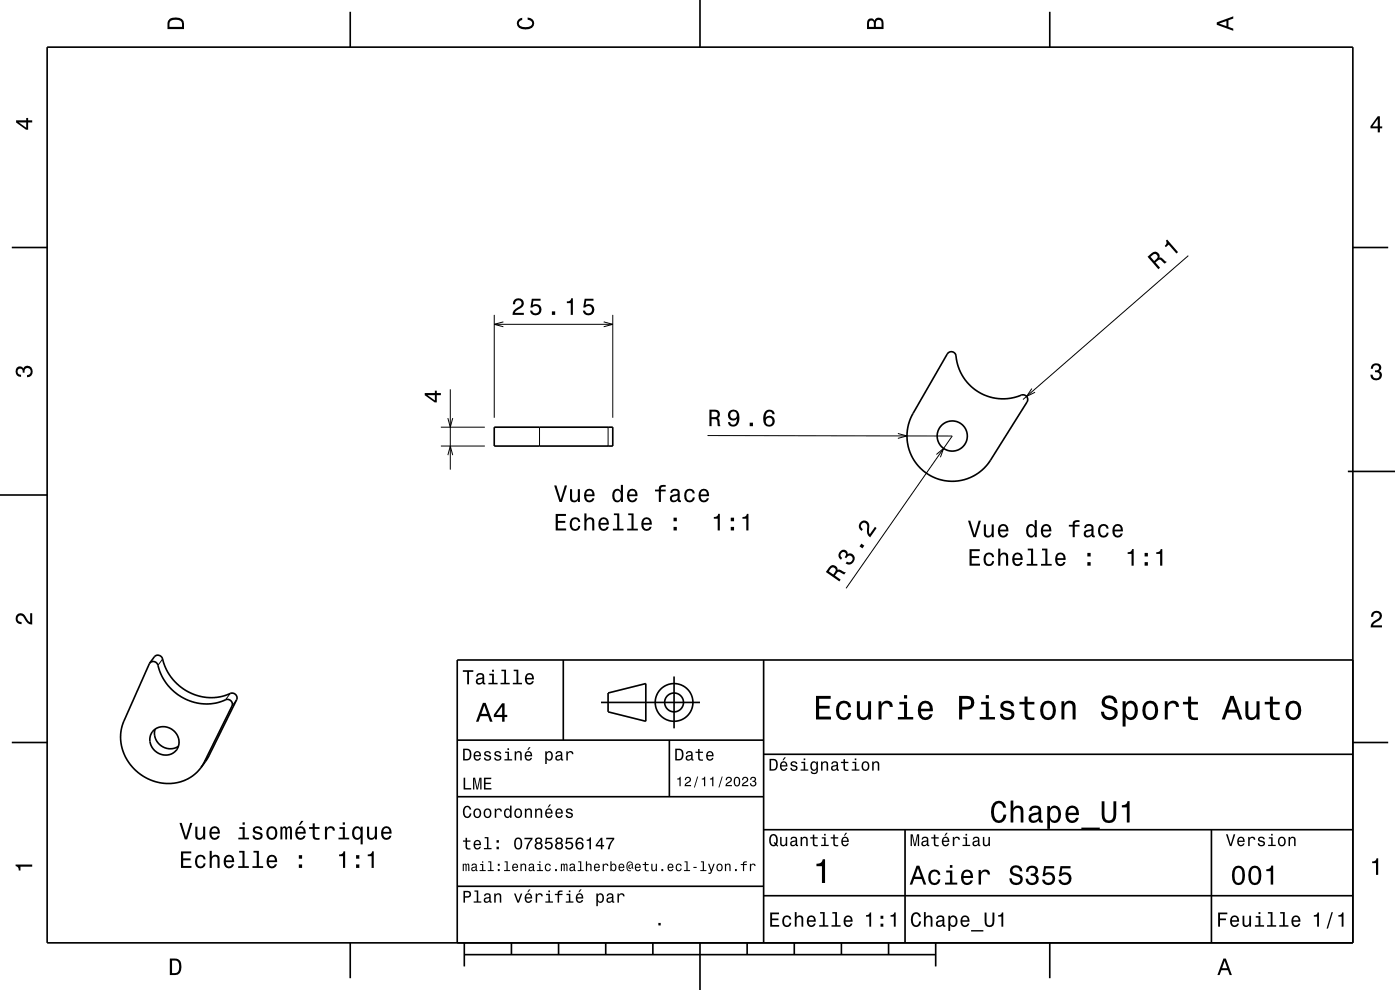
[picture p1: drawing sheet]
<svg xmlns="http://www.w3.org/2000/svg" width="297mm" height="210mm" viewBox="0 0 297 210" stroke-linecap="round" stroke-linejoin="round" font-family="sans-serif">
<g fill="none" stroke="#000" stroke-width=".21">
<path d="M252.1 54.2l-35.1 30.5M104.9 66.8v21.8M104.9 68.8h25.1M106.8 68.3l-1.9 .5 1.9 .5M128.1 68.3l1.9 .5-1.9 .5M130 66.8v21.8M93.5 94.6h9.4M93.5 90.6h9.4M95 96.6l.5-2 .5 2M95 88.7l.5 1.9 .5-1.9M95.5 82.6v17M114.5 90.6v4"/>
<path d="M129 90.6v4M150.1 92.4l51.9 .1-22.5 32.3M190.5 92l1.9 .5-1.9 .5M198.7 96.4l1.5-1.3-.7 1.9M218.9 82.4l-1.1 1.7 1.8-.9M34.5 139.8l-1 1.3M48.8 147.1l-.9 1.3M50.2 148.4l-1 1.4M44.3 160.3l-1 1.4"/>
</g>
<g fill="none" stroke="#000" stroke-width=".35">
<path d="M10 10h277v190h-277zM74.3 2.5v7.5M148.5 0v10M222.7 2.5v7.5M2.5 52.5h7.5M287 52.5h7.5M201.1 74.9a1.08 1.08 0 0 1 1.3-.1 1.08 1.08 0 0 1 .5 1.2 10.1 10.1 0 0 0 14 7.7 1 1 0 0 1 1 .5 1 1 0 0 1 0 1.1l-7.8 12.3a9.6 9.6 0 0 1-13 3.1 9.6 9.6 0 0 1-3.4-13zM104.9 90.6h25.1v4h-25.1zM0 105h10M285.9 100h10M119.5 140v17M162 140v60"/>
<path d="M287 140h-190v60M2.5 157.5h7.5M31.8 140.7l.9-1.4a1.1 1.1 0 0 1 1.3-.2 1.1 1.1 0 0 1 .6 1.2 10.6 10.6 0 0 0 14.5 6.7 1.03 1.03 0 0 1 1.1 1.4l-6 12.1-1.6 2.3M31.8 140.7l-5.5 12.3a9.8 9.8 0 0 0 8 13.1 8.6 8.6 0 0 0 8.3-3.3M31.8 140.7a1.1 1.1 0 0 1 1.2-.2 1.1 1.1 0 0 1 .6 1.1 10.6 10.6 0 0 0 14.5 6.8 1.03 1.03 0 0 1 1.1 1.4l-5.9 11.9-.7 1.1M32.5 155a3.2 3.2 0 0 1 4.4 0 3.2 3.2 0 0 1 .3 4.4 3.2 3.2 0 0 1-4.3-.1 3.2 3.2 0 0 1-.4-4.3zM32.9 154.7a3.3 3.3 0 0 0 1.2 3.5 3.3 3.3 0 0 0 3.7 .1M97 157h65M127.5 149h21M129 147l8-2v8l-8-2zM142 157v12M143 143.5v11"/>
<path d="M287 157.5h7.5M97 169h65M162 176h125M162 160h125M192 176v24M257 176v24M97 188h65M162 190h125M74.3 200v7.5M98.5 202.5h100M98.5 200v5M108.5 200v2.5"/>
<path d="M118.5 200v2.5M128.5 200v2.5M138.5 200v2.5M148.5 200v10M158.5 200v2.5M168.5 200v2.5M178.5 200v2.5M188.5 200v2.5M198.5 200v5M222.7 200v7.5"/>
<circle cx="202" cy="92.5" r="3.2"/>
<circle cx="143" cy="149" r="2"/>
<circle cx="143" cy="149" r="4"/>
</g>
<g fill="#000">
<path d="M36 4a2.18 2.18 0 0 0-.5 2.2h3.5v-1.2a1.43 1.43 0 0 0-1.7-1.3zM36.3 4.4a2.15 2.15 0 0 1 2.2 .3l.1 1h-2.6v-1z" fill-rule="evenodd"/>
<path d="M109.9 4.2l.9-.4v.4a.7 .7 0 0 0-.7 .5 .7 .7 0 0 0 .3 .8 1.7 1.7 0 0 0 2.5-.5 .9 .9 0 0 0-1-.8v-.5a1.24 1.24 0 0 1 1.4 1.1 1.24 1.24 0 0 1-1 1.4 2.22 2.22 0 0 1-2.5-.7l-.2-.5z" fill-rule="evenodd"/>
<path d="M184.2 4.2l-.3 .7v1.3h3.5v-1.3a.98 .98 0 0 0-.7-1.1 .98 .98 0 0 0-1.2 .6 .84 .84 0 0 0-1.3-.2zM184.5 4.5a.54 .54 0 0 1 .6-.1 .54 .54 0 0 1 .3 .6v.7h-1zM185.9 4.4a.62 .62 0 0 1 .8-.1 .62 .62 0 0 1 .3 .6v.8h-1.2z" fill-rule="evenodd"/>
<path d="M258.1 4.7v.6l3.5 1.2v-.4l-1-.4v-1.4l1-.4v-.4zM258.6 5l1.6-.5v1z" fill-rule="evenodd"/>
<path d="M3.4 25.5v.5l2.1 1.5h.5v-1.5h.8v-.5h-.8v-.5h-.4v.5zM4 26h1.6v1.1z" fill-rule="evenodd"/>
<path d="M292.3 24.7l-1.6 2.1v.4h1.6v.9h.4v-.9h.5v-.4h-.5v-2.1zM292.3 25.2v1.6h-1.1z" fill-rule="evenodd"/>
<path d="M243.4 54.5l2.3 2.6 .4-.3-1-1.1a.84 .84 0 0 1 1.3-.4l.7 .6 .4-.3-1.2-1-.3 .1a.97 .97 0 0 0-.5-1.2 .97 .97 0 0 0-1.2 .2zM244.1 54.5a1.09 1.09 0 0 1 1.1-.6 .6 .6 0 0 1 .4 .5 .6 .6 0 0 1-.3 .6l-.5 .4z" fill-rule="evenodd"/>
<path d="M247.3 51l.3-.2 2.3 2.7-.3 .3-1.7-1.9-.6 .5-.2-.2a.77 .77 0 0 0 .2-1.2z" fill-rule="evenodd"/>
<path d="M109.1 63.6l-.3 .9h.5a.7 .7 0 0 1 .5-.8 .7 .7 0 0 1 .8 .5 .7 .7 0 0 1-.5 .9 1.81 1.81 0 0 0-1.4 1.7h2.4v-.4h-1.9a2.23 2.23 0 0 1 1.5-1.2 1.13 1.13 0 0 0 .1-1.7 1.13 1.13 0 0 0-1.7 .1zM112.8 63.4l-.3 1.8h.4a.8 .8 0 0 1 1.3-.2 .8 .8 0 0 1-.1 1.2 .8 .8 0 0 1-1.2-.3h-.5a1.21 1.21 0 0 0 1.5 1 1.21 1.21 0 0 0 .9-1.6 1.21 1.21 0 0 0-1.8-.6l.2-.9h1.5v-.4zM117.1 66v.8h.7v-.8zM120.3 63.9v.4h.8v2.5h.4v-3.5h-.3a.77 .77 0 0 1-.9 .6zM124 63.4l-.3 1.8h.5a.8 .8 0 0 1 1.2-.2 .8 .8 0 0 1-.1 1.2 .8 .8 0 0 1-1.2-.3h-.5a1.21 1.21 0 0 0 1.6 1 1.21 1.21 0 0 0 .8-1.6 1.21 1.21 0 0 0-1.8-.6l.2-.9h1.5v-.4z" fill-rule="evenodd"/>
<path d="M291.1 77.4a1.08 1.08 0 0 1 1.4-.2 1.08 1.08 0 0 1 .4 1.2l-.3 .3a1.06 1.06 0 0 1 .5 1.3 1.06 1.06 0 0 1-1.2 .7 1.1 1.1 0 0 1-1.2-1.2h.5a.71 .71 0 0 0 1 .8 .71 .71 0 0 0 .1-1.3h-.6v-.4a.61 .61 0 0 0 .8-.3 .61 .61 0 0 0-.2-.8 .61 .61 0 0 0-.9 .2l-.1 .5h-.5z" fill-rule="evenodd"/>
<path d="M3.6 78a.86 .86 0 0 1 1.4 .2 1.06 1.06 0 0 1 1.2-.6 1.06 1.06 0 0 1 .7 1.2 1.1 1.1 0 0 1-1.2 1.2v-.4a.71 .71 0 0 0 .8-1 .71 .71 0 0 0-1.3-.1v.6h-.4a.61 .61 0 0 0-.3-.8 .61 .61 0 0 0-.8 .2 .61 .61 0 0 0 .2 .8l.6 .2v.4a1.15 1.15 0 0 1-1.2-.6 1.15 1.15 0 0 1 .3-1.3z" fill-rule="evenodd"/>
<path d="M90.1 83.4v.4l2.1 1.6h.5v-1.6h.8v-.4h-.8v-.5h-.4v.5zM90.7 83.8h1.6v1.1z" fill-rule="evenodd"/>
<path d="M150.5 86.9v3.5h.5v-1.5a.85 .85 0 0 1 1.2 .6l.1 .9h.5l-.2-1.5-.3-.2a.97 .97 0 0 0 .4-1.1 .97 .97 0 0 0-1-.7zM151 87.3a1.08 1.08 0 0 1 1.2 .3 .6 .6 0 0 1-.1 .7 .6 .6 0 0 1-.6 .2h-.5z" fill-rule="evenodd"/>
<path d="M154.7 87.2a1.15 1.15 0 0 0 0 1.7 1.15 1.15 0 0 0 1.7-.1 1.02 1.02 0 0 1-.9 1.3 .56 .56 0 0 1-.6-.6h-.5a1.18 1.18 0 0 0 1.3 1 1.18 1.18 0 0 0 1.1-1.1 1.77 1.77 0 0 0-1.2-2.5zM154.9 88a.75 .75 0 0 1 1.5 0 .75 .75 0 0 1-1.5 0zM159 89.7v.7h.7v-.7zM162.5 87.2a2.4 2.4 0 0 0 .1 3.2 1.16 1.16 0 0 0 1.6-.3 1.16 1.16 0 0 0-.2-1.6 1.16 1.16 0 0 0-1.6 .1 1.03 1.03 0 0 1 .8-1.3 .58 .58 0 0 1 .7 .6h.4a1.12 1.12 0 0 0-.7-1 1.12 1.12 0 0 0-1.1 .3zM162.4 89.4a.75 .75 0 0 1 1.5 0 .75 .75 0 0 1-1.5 0z" fill-rule="evenodd"/>
<path d="M117.9 109v3.5h2.2v-.4h-1.8v-1.2h1.6v-.4h-1.6v-1.1h1.8v-.4zM121.2 110.1a1.52 1.52 0 0 0 .8 2.5 1.05 1.05 0 0 0 1.1-1h-.4a.67 .67 0 0 1-.6 .6 .67 .67 0 0 1-.7-.6 1.12 1.12 0 0 1 .6-1.5 .59 .59 0 0 1 .7 .6h.4a1.09 1.09 0 0 0-.8-.9 1.09 1.09 0 0 0-1.1 .3zM124 108.9v3.6h.4v-1.5a.63 .63 0 0 1 .4-.8 .63 .63 0 0 1 .8 .3v2h.5v-1.8a.88 .88 0 0 0-.6-.9 .88 .88 0 0 0-1.1 .4v-1.3zM127.2 110.1a1.54 1.54 0 0 0 .8 2.5 1.06 1.06 0 0 0 1.1-.9h-.4l-.2 .4-.4 .1a.76 .76 0 0 1-.7-.9h1.8a1.17 1.17 0 0 0-.5-1.4 1.17 1.17 0 0 0-1.5 .2zM127.6 110.3a.66 .66 0 0 1 .8-.1 .66 .66 0 0 1 .3 .7h-1.3zM130.2 108.9v.4h.7v2.9h-.9v.3h2.3v-.3h-.9v-3.3zM133.3 108.9v.4h.7v2.9h-.9v.3h2.2v-.3h-.9v-3.3zM136.3 110.1a1.54 1.54 0 0 0 .8 2.5 1.06 1.06 0 0 0 1.1-.9h-.4l-.2 .4-.4 .1a.76 .76 0 0 1-.7-.9h1.8a1.17 1.17 0 0 0-.5-1.4 1.17 1.17 0 0 0-1.5 .2zM136.7 110.3a.66 .66 0 0 1 .8-.1 .66 .66 0 0 1 .3 .7h-1.3zM142.9 111.8v.7h.7v-.7zM142.9 109.8v.8h.7v-.8z" fill-rule="evenodd"/>
<path d="M117.6 103l1.1 3.5h.5l1.1-3.5h-.5l-.9 3-.9-3zM120.9 103.8v1.7a.89 .89 0 0 0 .6 1 .89 .89 0 0 0 1.1-.4v.4h.4v-2.7h-.4v1.5a.64 .64 0 0 1-.4 .8 .64 .64 0 0 1-.8-.3v-2zM124.2 104.1a1.54 1.54 0 0 0 .8 2.5 1.05 1.05 0 0 0 1.1-.9h-.4l-.3 .4-.3 .1a.75 .75 0 0 1-.7-.9h1.7a1.16 1.16 0 0 0-.5-1.4 1.16 1.16 0 0 0-1.4 .2zM124.6 104.3a.66 .66 0 0 1 .7-.2 .66 .66 0 0 1 .4 .8h-1.3zM130.2 104.1a1.57 1.57 0 0 0 .7 2.5l.5-.2 .3-.3v.4h.5v-3.6h-.5v1.3a.89 .89 0 0 0-1.5-.1zM130.5 104.3a.62 .62 0 0 1 .7-.2 .62 .62 0 0 1 .5 .6 1.11 1.11 0 0 1-.7 1.5 1.18 1.18 0 0 1-.5-1.9zM133.3 104.1a1.54 1.54 0 0 0 .8 2.5 1.06 1.06 0 0 0 1.1-.9h-.4l-.3 .4-.3 .1a.75 .75 0 0 1-.7-.9h1.7a1.17 1.17 0 0 0-.4-1.4 1.17 1.17 0 0 0-1.5 .2zM133.7 104.3a.66 .66 0 0 1 .8-.2 .66 .66 0 0 1 .3 .8h-1.3zM139 103.9v.3h.8v2.3h.4v-2.3h1v-.3h-1v-.4l.4-.2h.6v-.4a1.04 1.04 0 0 0-1.4 .7v.3zM142.5 103.9l-.3 .7h.4a.55 .55 0 0 1 .7-.6 .55 .55 0 0 1 .4 .8h-.2a1 1 0 0 0-1.1 .3 1 1 0 0 0-.2 1 .93 .93 0 0 0 1.6 0l.1 .3 .6 .1v-.4h-.3v-1.6a1.02 1.02 0 0 0-.7-.8 1.02 1.02 0 0 0-1 .2zM142.6 105.4l1.1-.3a.77 .77 0 0 1-.2 .9 .77 .77 0 0 1-.8 .1zM145.5 104.1a1.53 1.53 0 0 0 .8 2.5 1.05 1.05 0 0 0 1.1-1.1h-.4a.67 .67 0 0 1-.7 .7 .67 .67 0 0 1-.7-.6 1.12 1.12 0 0 1 .7-1.5 .6 .6 0 0 1 .6 .6h.5a1.09 1.09 0 0 0-.8-1 1.09 1.09 0 0 0-1.1 .4zM148.5 104.1a1.54 1.54 0 0 0 .8 2.5 1.06 1.06 0 0 0 1.1-.9h-.5l-.2 .4-.4 .1a.75 .75 0 0 1-.7-.9h1.8a1.16 1.16 0 0 0-.5-1.4 1.16 1.16 0 0 0-1.4 .2zM148.8 104.3a.66 .66 0 0 1 .8-.2 .66 .66 0 0 1 .4 .8h-1.4z" fill-rule="evenodd"/>
<path d="M151.4 109.7v.3h.9v2.5h.4v-3.5h-.3a.77 .77 0 0 1-1 .7zM155 111.8v.7h.7v-.7zM155 109.8v.8h.7v-.8zM157.5 109.7v.3h.8v2.5h.5v-3.5h-.4a.78 .78 0 0 1-.9 .7z" fill-rule="evenodd"/>
<path d="M178.4 116.8a1.11 1.11 0 0 0 0 1.9l.3-.3a.62 .62 0 0 1-.5-.8 .62 .62 0 0 1 .7-.5 .62 .62 0 0 1 .5 .7l-.2 .4 .3 .2a.72 .72 0 0 1 .9-.5 .72 .72 0 0 1 .5 .9 .72 .72 0 0 1-.9 .5l-.3-.2-.3 .4a1.18 1.18 0 0 0 1.8-.5 1.18 1.18 0 0 0-1.1-1.6l-.3 .1a.86 .86 0 0 0-.4-.8 .86 .86 0 0 0-1 .1zM182.7 115.3l-.4 .6 .7 .4 .4-.6zM182.7 110.6a1.16 1.16 0 0 0 .1 2l.3-.3a.71 .71 0 0 1-.4-1 .71 .71 0 0 1 .9-.4 .71 .71 0 0 1 .4 .9 1.8 1.8 0 0 0 .6 2.2l1.4-2-.4-.2-1.1 1.5a2.22 2.22 0 0 1-.1-1.9 1.08 1.08 0 0 0-1.7-.8z" fill-rule="evenodd"/>
<path d="M205.7 116.5v3.5h2.2v-.4h-1.8v-1.2h1.6v-.4h-1.6v-1.1h1.8v-.4zM209 117.6a1.53 1.53 0 0 0 .8 2.5 1.05 1.05 0 0 0 1.1-1.1h-.4a.67 .67 0 0 1-.7 .7 .67 .67 0 0 1-.7-.6 1.12 1.12 0 0 1 .7-1.5 .59 .59 0 0 1 .7 .6h.4a1.09 1.09 0 0 0-.8-1 1.09 1.09 0 0 0-1.1 .4zM211.8 116.4v3.6h.4v-1.6a.63 .63 0 0 1 .4-.7 .63 .63 0 0 1 .8 .3v2h.5v-1.8a.88 .88 0 0 0-.6-1 .88 .88 0 0 0-1.1 .5v-1.3zM215 117.6a1.54 1.54 0 0 0 .8 2.5 1.06 1.06 0 0 0 1.1-.9h-.4l-.2 .4-.4 .1a.75 .75 0 0 1-.7-.9h1.8a1.16 1.16 0 0 0-.5-1.4 1.16 1.16 0 0 0-1.5 .2zM215.4 117.8a.66 .66 0 0 1 .8-.1 .66 .66 0 0 1 .3 .7h-1.3zM218 116.4v.3h.7v2.9h-.9v.4h2.3v-.4h-.9v-3.2zM221.1 116.4v.3h.7v2.9h-1v.4h2.3v-.4h-.9v-3.2zM224.1 117.6a1.54 1.54 0 0 0 .8 2.5 1.06 1.06 0 0 0 1.1-.9h-.4l-.2 .4-.4 .1a.75 .75 0 0 1-.7-.9h1.8a1.17 1.17 0 0 0-.5-1.4 1.17 1.17 0 0 0-1.5 .2zM224.5 117.8a.66 .66 0 0 1 .8-.1 .66 .66 0 0 1 .3 .7h-1.3zM230.7 119.2v.8h.7v-.8zM230.7 117.3v.7h.7v-.7z" fill-rule="evenodd"/>
<path d="M205.4 110.4l1.1 3.5h.5l1.1-3.5h-.5l-.9 3-.9-3zM208.7 111.2v1.8a.89 .89 0 0 0 .6 1 .89 .89 0 0 0 1.1-.5v.4h.4v-2.7h-.4v1.6a.65 .65 0 0 1-.4 .8 .65 .65 0 0 1-.8-.3v-2.1zM212 111.5a1.54 1.54 0 0 0 .8 2.5 1.06 1.06 0 0 0 1.1-.8h-.5l-.2 .3-.3 .1a.76 .76 0 0 1-.7-.9h1.7a1.16 1.16 0 0 0-.5-1.3 1.16 1.16 0 0 0-1.4 .1zM212.3 111.7a.66 .66 0 0 1 .8-.1 .66 .66 0 0 1 .4 .7h-1.3zM218 111.5a1.57 1.57 0 0 0 .7 2.5l.5-.1 .3-.4v.4h.4v-3.6h-.4v1.4a.89 .89 0 0 0-1.5-.2zM218.3 111.8a.62 .62 0 0 1 .7-.2 .62 .62 0 0 1 .4 .5 1.11 1.11 0 0 1-.6 1.5 1.19 1.19 0 0 1-.5-1.8zM221.1 111.5a1.54 1.54 0 0 0 .8 2.5 1.05 1.05 0 0 0 1.1-.8h-.4l-.3 .3-.3 .1a.75 .75 0 0 1-.7-.9h1.7a1.16 1.16 0 0 0-.5-1.3 1.16 1.16 0 0 0-1.4 .1zM221.5 111.7a.66 .66 0 0 1 .7-.1 .66 .66 0 0 1 .4 .7h-1.3zM226.7 111.3v.4h.9v2.2h.4v-2.2h1v-.4h-1v-.3l.4-.3h.6v-.3a1.04 1.04 0 0 0-1.4 .7v.2zM230.3 111.4l-.3 .6h.4a.55 .55 0 0 1 .7-.5 .55 .55 0 0 1 .4 .8h-.2a1 1 0 0 0-1.1 .2 1 1 0 0 0-.3 1.1 .94 .94 0 0 0 1.7 0l.1 .3 .6 .1v-.4h-.3v-1.6a1.02 1.02 0 0 0-.7-.9 1.02 1.02 0 0 0-1 .3zM230.4 112.9l1.1-.3a.77 .77 0 0 1-.2 .8 .77 .77 0 0 1-.8 .1l-.2-.3zM233.2 111.5a1.53 1.53 0 0 0 .9 2.5 1.05 1.05 0 0 0 1.1-1h-.4a.67 .67 0 0 1-.7 .7 .67 .67 0 0 1-.7-.6 1.12 1.12 0 0 1 .7-1.6 .6 .6 0 0 1 .6 .6h.5a1.09 1.09 0 0 0-.8-.9 1.09 1.09 0 0 0-1.2 .3zM236.3 111.5a1.54 1.54 0 0 0 .8 2.5 1.05 1.05 0 0 0 1.1-.8h-.5l-.2 .3-.4 .1a.75 .75 0 0 1-.7-.9h1.8a1.16 1.16 0 0 0-.5-1.3 1.16 1.16 0 0 0-1.4 .1zM236.6 111.7a.66 .66 0 0 1 .8-.1 .66 .66 0 0 1 .4 .7h-1.4z" fill-rule="evenodd"/>
<path d="M239.2 117.1v.4h.8v2.5h.5v-3.5h-.3a.77 .77 0 0 1-1 .6zM242.8 119.2v.8h.7v-.8zM242.8 117.3v.7h.7v-.7zM245.3 117.1v.4h.8v2.5h.5v-3.5h-.4a.77 .77 0 0 1-.9 .6z" fill-rule="evenodd"/>
<path d="M3.6 130.4a1.22 1.22 0 0 1 2 .7l.4 .6 .4 .3v-1.9h.4v2.4a1.8 1.8 0 0 1-1.7-1.4 .71 .71 0 0 0-.9-.5 .71 .71 0 0 0-.5 .8 .71 .71 0 0 0 .9 .5v.5a1.18 1.18 0 0 1-1.2-.7 1.18 1.18 0 0 1 .2-1.3z" fill-rule="evenodd"/>
<path d="M176.2 120l-1 1.3 2.9 2 .2-.3-1.2-.9a.84 .84 0 0 1 1.2-.7l.8 .4 .3-.4-1.4-.6-.3 .1v-.2a1 1 0 0 0-1.5-.7zM176.3 120.5a.59 .59 0 0 1 .9 .1 .59 .59 0 0 1-.1 .8l-.3 .5-1-.7z" fill-rule="evenodd"/>
<path d="M291.2 129.9a1.18 1.18 0 0 1 1.9 .3 1.18 1.18 0 0 1-1 1.7l-.5 .3-.3 .5h1.9v.4h-2.4a1.8 1.8 0 0 1 1.4-1.8 .71 .71 0 0 0 .5-.8 .71 .71 0 0 0-.9-.5 .71 .71 0 0 0-.5 .8h-.4z" fill-rule="evenodd"/>
<path d="M98.2 158.8v2.5h.9a1.37 1.37 0 0 0 .7-2.2 1.56 1.56 0 0 0-1.6-.3zM98.6 159.1a.98 .98 0 0 1 1.1 .7 .98 .98 0 0 1-.6 1.2h-.5zM100.7 159.6a1.04 1.04 0 0 0-.2 1.2 1.04 1.04 0 0 0 1 .5l.5-.5h-.3l-.4 .3a.54 .54 0 0 1-.5-.7h1.3a.83 .83 0 0 0-.4-.9 .83 .83 0 0 0-1 .1zM100.9 159.7l.2-.1a.47 .47 0 0 1 .5 .1 .47 .47 0 0 1 .1 .5h-.9zM102.9 159.5l-.2 .1a.69 .69 0 0 0 .9 .9l.2 .1a.43 .43 0 0 1-.4 .5 .43 .43 0 0 1-.4-.4h-.3a.74 .74 0 0 0 .9 .7 .74 .74 0 0 0 .5-1l-1-.4a.38 .38 0 0 1 .3-.5 .38 .38 0 0 1 .4 .4h.3a.78 .78 0 0 0-1.2-.4zM105.1 159.5l-.2 .1a.69 .69 0 0 0 .9 .9l.2 .1a.43 .43 0 0 1-.4 .5 .43 .43 0 0 1-.5-.4h-.3a.74 .74 0 0 0 .9 .7 .74 .74 0 0 0 .5-1l-.9-.4a.38 .38 0 0 1 .3-.5 .38 .38 0 0 1 .4 .4h.3a.77 .77 0 0 0-1.2-.4zM107.2 159.4v.3h.5v1.3h-.7v.3h1.6v-.3h-.6v-1.6zM107.7 158.7v.4h.3v-.4zM109.2 159.4v1.9h.3v-1.1a.45 .45 0 0 1 .4-.6 .45 .45 0 0 1 .5 .5v1.2h.3v-1.3a.63 .63 0 0 0-.5-.7 .63 .63 0 0 0-.7 .4v-.3zM112.2 158.5l-.4 .6h.3l.5-.6zM111.5 159.6a1.04 1.04 0 0 0-.2 1.2 1.04 1.04 0 0 0 1.1 .5l.5-.5h-.3l-.5 .3a.54 .54 0 0 1-.5-.7h1.3a.83 .83 0 0 0-.4-.9 .83 .83 0 0 0-1 .1zM111.8 159.7l.1-.1a.48 .48 0 0 1 .5 .1 .48 .48 0 0 1 .2 .5h-1zM115.7 159.4v2.7h.3v-1.1a.66 .66 0 0 0 .7 .4 .66 .66 0 0 0 .5-.6 .91 .91 0 0 0 0-1.1 .91 .91 0 0 0-1-.3l-.2 .3v-.3zM116.1 159.8a.45 .45 0 0 1 .5-.2 .45 .45 0 0 1 .3 .4 .65 .65 0 0 1 .1 .8 .65 .65 0 0 1-.7 .2 .98 .98 0 0 1-.2-1.2zM118.1 159.5l-.2 .4h.3a.39 .39 0 0 1 .4-.3 .39 .39 0 0 1 .3 .5h-.1a.65 .65 0 0 0-1 .4 .65 .65 0 0 0 .6 .9l.6-.3 .1 .2h.4v-.2l-.2-.1v-1.1a.72 .72 0 0 0-.5-.6 .72 .72 0 0 0-.7 .2zM118.2 160.6l.8-.3a.55 .55 0 0 1-.2 .7 .55 .55 0 0 1-.6 0zM120.1 159.4v1.9h.4v-1.1a.47 .47 0 0 1 .2-.6 .47 .47 0 0 1 .6 .2v.2h.4a.64 .64 0 0 0-.5-.7 .64 .64 0 0 0-.8 .4v-.3z" fill-rule="evenodd"/>
<path d="M98.2 142.2v.3h.9v2.7h.4v-2.7h.9v-.3zM101.3 143l-.3 .5h.4a.47 .47 0 0 1 .5-.4 .47 .47 0 0 1 .4 .6l-.2 .1a.84 .84 0 0 0-1 .2 .84 .84 0 0 0 0 1.1 .9 .9 0 0 0 1.3-.2l.1 .2 .5 .1v-.3l-.3-.1v-1.3a.87 .87 0 0 0-1.4-.5zM101.4 144.3l.9-.3a.66 .66 0 0 1-.1 .7 .66 .66 0 0 1-.8 .1zM103.8 142.9v.3h.6v1.6h-.8v.4h2v-.4h-.8v-1.9zM104.4 142.1v.4h.4v-.4zM106.4 142.1v.3h.6v2.4h-.8v.4h1.9v-.4h-.7v-2.7zM109 142.1v.3h.6v2.4h-.8v.4h1.9v-.4h-.7v-2.7zM111.6 143.1a1.32 1.32 0 0 0 .7 2.1 .9 .9 0 0 0 .9-.7h-.3l-.2 .3-.4 .1a.65 .65 0 0 1-.6-.8h1.6a1 1 0 0 0-.4-1.2 1 1 0 0 0-1.3 .2zM111.9 143.3a.57 .57 0 0 1 .7-.1 .57 .57 0 0 1 .3 .6h-1.2z" fill-rule="evenodd"/>
<path d="M102.4 149.1l-1.4 4h.5l.4-1.2h1.6l.4 1.2h.6l-1.5-4zM102.7 149.7l.7 1.7h-1.3zM106.5 149.2l-1.7 2.4v.5h1.7v1h.5v-1h.6v-.5h-.6v-2.4zM106.5 149.9v1.7h-1.3z" fill-rule="evenodd"/>
<path d="M143.2 158.8v2.5h.9a1.37 1.37 0 0 0 .7-2.2 1.56 1.56 0 0 0-1.6-.3zM143.6 159.1a.98 .98 0 0 1 1.1 .7 .98 .98 0 0 1-.6 1.2h-.5zM145.7 159.5l-.2 .4h.3a.39 .39 0 0 1 .5-.3 .39 .39 0 0 1 .3 .5h-.2a.65 .65 0 0 0-.9 .4 .65 .65 0 0 0 .5 .9l.7-.3v.2h.4v-.2l-.1-.1-.1-1.1a.73 .73 0 0 0-.4-.6 .73 .73 0 0 0-.8 .2zM145.8 160.6l.8-.3a.55 .55 0 0 1-.1 .7 .55 .55 0 0 1-.7 0zM148.1 158.9v.5h-.5v.3h.5v1.3a.75 .75 0 0 0 1 .4v-.3a.48 .48 0 0 1-.7-.3v-1.1h.7v-.3h-.7v-.5zM150 159.6a1.04 1.04 0 0 0-.2 1.2 1.04 1.04 0 0 0 1.1 .5l.5-.5h-.4l-.4 .3a.54 .54 0 0 1-.5-.7h1.3a.83 .83 0 0 0-.4-.9 .83 .83 0 0 0-1 .1zM150.3 159.7l.1-.1a.48 .48 0 0 1 .5 .1 .48 .48 0 0 1 .2 .5h-1z" fill-rule="evenodd"/>
<path d="M173.1 147.6v5h3.2v-.6h-2.5v-1.7h2.2v-.6h-2.2v-1.5h2.4v-.6zM177.8 149.2a2.59 2.59 0 0 0 .5 3.4 1.58 1.58 0 0 0 2.3-1.4h-.6a.95 .95 0 0 1-.9 1 .95 .95 0 0 1-1-.9 1.59 1.59 0 0 1 .9-2.1 .85 .85 0 0 1 .9 .8h.7a1.56 1.56 0 0 0-1.1-1.3 1.56 1.56 0 0 0-1.7 .5zM181.8 148.8v2.5a1.27 1.27 0 0 0 .9 1.4 1.27 1.27 0 0 0 1.5-.7v.6h.6v-3.8h-.6v2.2a.92 .92 0 0 1-.6 1.1 .92 .92 0 0 1-1.2-.4v-2.9zM186.4 148.8v3.8h.6v-2.2a.95 .95 0 0 1 .5-1.1 .95 .95 0 0 1 1.2 .3l.1 .4h.6a1.28 1.28 0 0 0-1-1.4 1.28 1.28 0 0 0-1.4 .8v-.6zM190.8 148.9v.5h1v2.7h-1.3v.5h3.2v-.5h-1.3v-3.2zM191.8 147.4v.8h.6v-.8zM195.1 149.2a2.62 2.62 0 0 0 .5 3.4 1.57 1.57 0 0 0 2.2-1.1h-.6l-.3 .5-.5 .2a1.08 1.08 0 0 1-1-1.3h2.5a1.66 1.66 0 0 0-.7-2 1.66 1.66 0 0 0-2.1 .3zM195.6 149.5a.94 .94 0 0 1 1.2-.2 .94 .94 0 0 1 .5 1h-1.9zM203.5 147.6v5h.6v-2.1h.8a1.47 1.47 0 0 0 1.8-1.2 1.47 1.47 0 0 0-1.5-1.7zM204.1 148.2a1.6 1.6 0 0 1 1.8 .5 .86 .86 0 0 1 0 .9 .86 .86 0 0 1-.9 .3h-.9zM208.1 148.9v.5h1v2.7h-1.3v.5h3.3v-.5h-1.3v-3.2zM209.1 147.4v.8h.7v-.8zM212.6 148.9a1.08 1.08 0 0 0-.3 1.2 1.08 1.08 0 0 0 1 .7l1.1 .4a.57 .57 0 0 1 .2 .6 .57 .57 0 0 1-.5 .4 .96 .96 0 0 1-1.4-.8h-.6a1.6 1.6 0 0 0 1.3 1.4 1.6 1.6 0 0 0 1.7-.8 1.13 1.13 0 0 0-1-1.6l-1.1-.3-.2-.4a.87 .87 0 0 1 .9-.5 .87 .87 0 0 1 .8 .6h.6a1.41 1.41 0 0 0-2.1-1.1zM217.4 147.8v1.1h-1.1v.5h1.1v2.6l.2 .4 .4 .3h1.4v-.5a.97 .97 0 0 1-1.4-.5v-2.3h1.4v-.5h-1.4v-1.1zM221.1 149.2a2.56 2.56 0 0 0 .5 3.4 1.72 1.72 0 0 0 1.8-.2 1.72 1.72 0 0 0 .6-1.7 1.7 1.7 0 0 0-.9-1.9 1.7 1.7 0 0 0-2 .4zM221.6 149.6a.96 .96 0 0 1 1-.4 .96 .96 0 0 1 .7 .8 1.59 1.59 0 0 1-1 2.2 1.19 1.19 0 0 1-1-1.5zM225.2 148.8v3.8h.6v-2.2a.97 .97 0 0 1 .5-1.1 .97 .97 0 0 1 1.1 .2l.1 .7v2.4h.7v-2.5a1.27 1.27 0 0 0-.9-1.4 1.27 1.27 0 0 0-1.5 .6v-.5zM234.1 147.9a1.38 1.38 0 0 0-.3 1.5 1.38 1.38 0 0 0 1.3 .9 1.25 1.25 0 0 1 1.4 .9 1.15 1.15 0 0 1-1.3 .9 1.15 1.15 0 0 1-1-1.1h-.7a1.8 1.8 0 0 0 1.7 1.8 1.8 1.8 0 0 0 1.9-1.6 1.46 1.46 0 0 0-1.5-1.4l-.6-.2a.83 .83 0 0 1-.5-1.1 .83 .83 0 0 1 1.2-.3l.5 .5 .1 .4h.7a1.67 1.67 0 0 0-1-1.6 1.67 1.67 0 0 0-1.9 .4zM238.2 148.8v5.3h.6v-2.1a1.32 1.32 0 0 0 1.4 .7 1.32 1.32 0 0 0 1.1-1.1 2.43 2.43 0 0 0-.8-2.8 1.21 1.21 0 0 0-1.7 .5v-.5zM239.1 149.6a.9 .9 0 0 1 .9-.4 .9 .9 0 0 1 .7 .8 1.61 1.61 0 0 1-.9 2.2 1.18 1.18 0 0 1-1-1.5zM242.8 149.2a2.56 2.56 0 0 0 .5 3.4 1.72 1.72 0 0 0 1.8-.2 1.72 1.72 0 0 0 .6-1.7 1.7 1.7 0 0 0-.9-1.9 1.7 1.7 0 0 0-2 .4zM243.3 149.6a.96 .96 0 0 1 1-.4 .96 .96 0 0 1 .7 .8 1.59 1.59 0 0 1-1 2.2 1.19 1.19 0 0 1-1-1.5zM247.1 148.8v3.8h.6v-2.2a.95 .95 0 0 1 .5-1.1 .95 .95 0 0 1 1.2 .3l.1 .4h.6a1.28 1.28 0 0 0-1-1.4 1.28 1.28 0 0 0-1.4 .8v-.6zM252 147.8v1.1h-1v.5h1l.1 2.6 .2 .4 .4 .3h1.4v-.5a.97 .97 0 0 1-1.4-.5v-2.3h1.4v-.5h-1.4v-1.1zM261 147.6l-1.8 5h.6l.6-1.4h2l.5 1.4h.7l-1.9-5zM261.4 148.3l.7 2.2h-1.5zM264.2 148.8v2.5a1.27 1.27 0 0 0 .9 1.4 1.27 1.27 0 0 0 1.5-.7v.6h.6v-3.8h-.6v2.2a.92 .92 0 0 1-.6 1.1 .92 .92 0 0 1-1.1-.4l-.1-2.9zM269.4 147.8v1.1h-1.1v.5h1.1v2.6l.2 .4 .4 .3 .7 .1 .8-.1v-.5a.97 .97 0 0 1-1.4-.5l-.1-2.3h1.5v-.5h-1.5v-1.1zM273.1 149.2a2.56 2.56 0 0 0 .6 3.4 1.72 1.72 0 0 0 1.8-.2 1.72 1.72 0 0 0 .6-1.7 1.7 1.7 0 0 0-.9-1.9 1.7 1.7 0 0 0-2.1 .4zM273.6 149.6a.96 .96 0 0 1 1-.4 .96 .96 0 0 1 .7 .8 1.59 1.59 0 0 1-.9 2.2 1.19 1.19 0 0 1-1.1-1.5z" fill-rule="evenodd"/>
<path d="M38.1 174.6l1.1 3.5h.5l1.1-3.5h-.5l-.8 2.9-.9-2.9zM41.4 175.4v1.7a.89 .89 0 0 0 .6 1 .89 .89 0 0 0 1.1-.5v.5h.4v-2.7h-.4v1.5a.65 .65 0 0 1-.4 .8 .65 .65 0 0 1-.8-.3v-2zM44.7 175.6a1.54 1.54 0 0 0 .8 2.6 1.06 1.06 0 0 0 1.1-.9h-.4l-.3 .3-.3 .2a.76 .76 0 0 1-.7-1h1.7a1.16 1.16 0 0 0-.4-1.3 1.16 1.16 0 0 0-1.5 .1zM45.1 175.9a.66 .66 0 0 1 .8-.2 .66 .66 0 0 1 .3 .8h-1.3zM50.8 175.4v.4h.7v1.9h-.9v.4h2.2v-.4h-.9v-2.3zM51.5 174.4v.5h.4v-.5zM53.9 175.5a.75 .75 0 0 0-.2 .8 .75 .75 0 0 0 .7 .5l.9 .4a.63 .63 0 0 1-.7 .6 .63 .63 0 0 1-.6-.6h-.4a1.07 1.07 0 0 0 1.2 .9 1.07 1.07 0 0 0 .9-1.2l-.4-.3-1.1-.3a.53 .53 0 0 1 .4-.7 .53 .53 0 0 1 .6 .5h.4a1.03 1.03 0 0 0-.7-.9 1.03 1.03 0 0 0-1 .3zM56.8 175.6a1.53 1.53 0 0 0 .9 2.6 1.48 1.48 0 0 0 1.1-1.5 1.48 1.48 0 0 0-1.1-1.4l-.5 .1zM57.1 175.9a.67 .67 0 0 1 .8-.2 .67 .67 0 0 1 .4 .6 1.11 1.11 0 0 1-.6 1.5 1.17 1.17 0 0 1-.6-1.9zM59.5 175.4v2.7h.4v-2.1l.4-.4 .2 .3v2.2h.4v-1.8a.5 .5 0 0 1 .4-.7l.2 .2v.4v1.9h.4v-1.9a.69 .69 0 0 0-.5-.9l-.5 .4-.2-.3-.3-.1-.5 .3v-.2zM63.9 174.1l-.5 .9h.3l.7-.9zM62.9 175.6a1.54 1.54 0 0 0 .8 2.6 1.06 1.06 0 0 0 1.1-.9h-.4l-.2 .3-.4 .2a.75 .75 0 0 1-.7-1h1.8a1.16 1.16 0 0 0-.5-1.3 1.16 1.16 0 0 0-1.5 .1zM63.3 175.9a.66 .66 0 0 1 .8-.2 .66 .66 0 0 1 .3 .8h-1.3zM66.3 174.7v.7h-.7v.4h.7l.1 1.8a1.04 1.04 0 0 0 1.4 .5v-.4a.68 .68 0 0 1-1-.3v-1.6h1v-.4h-1v-.7zM68.9 175.4v2.7h.5v-1.6a.66 .66 0 0 1 .3-.8 .66 .66 0 0 1 .9 .3v.2h.5a.89 .89 0 0 0-.7-.9 .89 .89 0 0 0-1.1 .5v-.4zM72 175.4v.4h.7v1.9h-.9v.4h2.3v-.4h-.9v-2.3zM72.7 174.4v.5h.5v-.5zM75 175.6a1.57 1.57 0 0 0 .7 2.6l.5-.2 .3-.4v1.5h.5v-3.7h-.5v.4l-.1-.3a.87 .87 0 0 0-1.4 .1zM75.3 175.9a.62 .62 0 0 1 .7-.2 .62 .62 0 0 1 .5 .6 1.11 1.11 0 0 1-.7 1.5 1.19 1.19 0 0 1-.5-1.9zM77.9 175.4v1.7a.89 .89 0 0 0 .6 1 .89 .89 0 0 0 1-.5v.5h.5v-2.7h-.5v1.5a.65 .65 0 0 1-.4 .8 .65 .65 0 0 1-.8-.3v-2zM81.1 175.6a1.54 1.54 0 0 0 .8 2.6 1.06 1.06 0 0 0 1.1-.9h-.4l-.2 .3-.4 .2a.76 .76 0 0 1-.7-1h1.8a1.17 1.17 0 0 0-.5-1.3 1.17 1.17 0 0 0-1.5 .1zM81.5 175.9a.66 .66 0 0 1 .8-.2 .66 .66 0 0 1 .3 .8h-1.3z" fill-rule="evenodd"/>
<path d="M98.4 165v2.5h1.6v-.3h-1.3v-2.2zM100.4 165v2.5h.2v-2.3l.5 2.3h.3l.5-2.3v2.3h.3v-2.5h-.5l-.4 2.2-.5-2.2zM102.7 165v2.5h1.5v-.3h-1.2v-.9h1.1v-.3h-1.1v-.7h1.2v-.3z" fill-rule="evenodd"/>
<path d="M98.8 177.7v.6h-.6v.3h.6v1.2a.75 .75 0 0 0 1 .4v-.3a.49 .49 0 0 1-.7-.2v-1.1h.7v-.3h-.7v-.6zM100.7 178.4a1.04 1.04 0 0 0-.2 1.2 1.04 1.04 0 0 0 1 .6l.5-.6h-.3l-.4 .3a.54 .54 0 0 1-.5-.6h1.3a.83 .83 0 0 0-.4-1 .83 .83 0 0 0-1 .1zM100.9 178.6l.2-.1a.47 .47 0 0 1 .5 0 .47 .47 0 0 1 .1 .5h-.9zM102.8 177.6v.2h.5v2.1h-.6v.3h1.6v-.3h-.7v-2.3zM105.3 179.6v.6h.5v-.6zM105.3 178.2v.6h.5v-.6zM109.3 178a1.44 1.44 0 0 0 .6 2.2 1.45 1.45 0 0 0 .7-2.2 .79 .79 0 0 0-1.3 0zM109.7 178h.5a1.69 1.69 0 0 1 0 1.9h-.5a1.69 1.69 0 0 1 0-1.9zM111.3 177.7v.3h1.3a3.7 3.7 0 0 0-1 2.2h.4a3.8 3.8 0 0 1 1-2.2v-.3zM113.7 177.8l-.2 .2a.57 .57 0 0 0 .3 .8 .78 .78 0 0 0-.1 1.2 .78 .78 0 0 0 1.1 0 .78 .78 0 0 0-.1-1.2 .68 .68 0 0 0 .2-1 .68 .68 0 0 0-1-.1zM113.7 179.5a.55 .55 0 0 1 1.1 0 .55 .55 0 0 1-1.1 0zM113.8 178.3a.45 .45 0 0 1 .9 0 .45 .45 0 0 1-.9 0zM115.8 177.7l-.2 1.3h.3a.57 .57 0 0 1 .9-.1 .57 .57 0 0 1-.1 .9 .57 .57 0 0 1-.8-.3h-.4a.86 .86 0 0 0 1.1 .8 .86 .86 0 0 0 .6-1.2 .86 .86 0 0 0-1.2-.4v-.7h1.1v-.3zM118 177.8l-.1 .2a.57 .57 0 0 0 .3 .8 .78 .78 0 0 0-.2 1.2 .78 .78 0 0 0 1.2 0 .78 .78 0 0 0-.2-1.2 .68 .68 0 0 0 .3-1 .68 .68 0 0 0-1-.1zM118.1 179.5a.51 .51 0 0 1 1 0 .51 .51 0 0 1-1 0zM118.2 178.3a.42 .42 0 0 1 .8 0 .42 .42 0 0 1-.8 0zM120.1 177.7l-.2 1.3h.3a.57 .57 0 0 1 .9-.1 .57 .57 0 0 1 0 .9 .57 .57 0 0 1-.9-.3h-.3a.86 .86 0 0 0 1.1 .8 .86 .86 0 0 0 .5-1.2 .86 .86 0 0 0-1.2-.4l.1-.7h1.1v-.3zM122.5 177.8a1.72 1.72 0 0 0 .1 2.3 .83 .83 0 0 0 1.1-.2 .83 .83 0 0 0-.2-1.1 .83 .83 0 0 0-1.1 0 .74 .74 0 0 1 .6-.9l.3 .1 .2 .3h.3a.8 .8 0 0 0-.5-.6 .8 .8 0 0 0-.8 .1zM122.4 179.4a.55 .55 0 0 1 1.1 0 .55 .55 0 0 1-1.1 0zM124.5 178.1v.3h.5v1.8h.4v-2.6h-.3a.56 .56 0 0 1-.6 .5zM127.5 177.7l-1.1 1.5v.3h1.1v.7h.3v-.7h.4v-.3h-.4v-1.5zM127.5 178.1v1.1h-.8zM128.6 177.7v.3h1.4a3.7 3.7 0 0 0-1.1 2.2h.4a3.8 3.8 0 0 1 1-2.2v-.3z" fill-rule="evenodd"/>
<path d="M98.4 171.2a1.45 1.45 0 0 0 .7 2.3 .94 .94 0 0 0 .9-1h-.3a.59 .59 0 0 1-.8 .7 1.31 1.31 0 0 1 .2-2l.3 .1 .2 .4h.4a.85 .85 0 0 0-.6-.8 .85 .85 0 0 0-1 .3zM100.6 171.7a1.04 1.04 0 0 0-.1 1.3 1.04 1.04 0 0 0 1.1 .5 1.04 1.04 0 0 0 .5-1.3 1.04 1.04 0 0 0-1.2-.7zM100.9 171.9a.48 .48 0 0 1 .5-.1 .48 .48 0 0 1 .3 .4 .66 .66 0 0 1 0 .7 .66 .66 0 0 1-.7 .3 .98 .98 0 0 1-.1-1.3zM102.8 171.7a1.04 1.04 0 0 0-.2 1.3 1.04 1.04 0 0 0 1.2 .5 1.04 1.04 0 0 0 .5-1.3 1.04 1.04 0 0 0-1.2-.7zM103 171.9a.48 .48 0 0 1 .5-.1 .48 .48 0 0 1 .4 .4 .66 .66 0 0 1 0 .7 .66 .66 0 0 1-.7 .3 .97 .97 0 0 1-.2-1.3zM105 171.5v2h.3v-1.1a.47 .47 0 0 1 .2-.6 .47 .47 0 0 1 .6 .2l.1 .1h.3a.64 .64 0 0 0-.5-.6 .64 .64 0 0 0-.7 .4v-.4zM107.1 171.7a1.06 1.06 0 0 0-.2 1.2 1.06 1.06 0 0 0 .9 .6l.4-.3v.3h.3v-2.6h-.3v.9a.63 .63 0 0 0-1.1-.1zM107.4 171.9a.44 .44 0 0 1 .4-.1 .44 .44 0 0 1 .4 .4 .65 .65 0 0 1 0 .7 .65 .65 0 0 1-.7 .3l-.2-.4zM109.3 171.7a1.04 1.04 0 0 0-.1 1.3 1.04 1.04 0 0 0 1.1 .5 1.04 1.04 0 0 0 .5-1.3 1.04 1.04 0 0 0-1.2-.7zM109.5 171.9a.48 .48 0 0 1 .6-.1 .48 .48 0 0 1 .3 .4 .66 .66 0 0 1 0 .7 .66 .66 0 0 1-.7 .3 .98 .98 0 0 1-.2-1.3zM111.4 171.5v2h.3v-1.1a.45 .45 0 0 1 .3-.7 .45 .45 0 0 1 .5 .6v1.2h.4v-1.3a.63 .63 0 0 0-.5-.7 .63 .63 0 0 0-.7 .3v-.3zM113.5 171.5v2h.3v-1.1a.45 .45 0 0 1 .3-.6 .45 .45 0 0 1 .6 .2v1.5h.3v-1.3a.63 .63 0 0 0-.4-.7 .63 .63 0 0 0-.8 .3v-.3zM116.5 170.7l-.3 .6h.2l.5-.6zM115.9 171.7a1.04 1.04 0 0 0-.2 1.2 1.04 1.04 0 0 0 1 .6l.5-.6h-.3l-.4 .4a.54 .54 0 0 1-.5-.7h1.2a.83 .83 0 0 0-.3-1 .83 .83 0 0 0-1 .1zM116.1 171.9l.2-.1a.47 .47 0 0 1 .4 .1 .47 .47 0 0 1 .2 .4h-.9zM118 171.7a1.04 1.04 0 0 0-.2 1.2 1.04 1.04 0 0 0 1.1 .6l.5-.6h-.3l-.5 .4a.53 .53 0 0 1-.5-.7h1.3a.83 .83 0 0 0-.3-1 .83 .83 0 0 0-1.1 .1zM118.3 171.9l.1-.1a.47 .47 0 0 1 .5 .1 .47 .47 0 0 1 .2 .4h-1zM120.2 171.6l-.1 .2a.69 .69 0 0 0 .8 .9l.3 .1a.43 .43 0 0 1-.4 .5 .43 .43 0 0 1-.5-.4h-.3a.74 .74 0 0 0 .9 .7 .74 .74 0 0 0 .5-1.1l-1-.3a.38 .38 0 0 1 .3-.5 .38 .38 0 0 1 .5 .3h.3a.77 .77 0 0 0-1.3-.4z" fill-rule="evenodd"/>
<path d="M143.7 165.1v.3h.4v1.4h.3v-2zM145.5 164.9l-.2 .6h.2a.4 .4 0 0 1 .3-.5 .4 .4 0 0 1 .5 .3 .4 .4 0 0 1-.3 .5l-.1 .1a.93 .93 0 0 0-.7 .9h1.4v-.3h-1.1l.5-.4a.67 .67 0 0 0 .5-1 .67 .67 0 0 0-1-.2zM147.9 164.7l-.7 2.3h.2l.7-2.3zM148.9 165.1v.3h.4v1.4h.3v-2zM150.6 165.1v.3h.5v1.4h.2v-2zM153.1 164.7l-.7 2.3h.2l.7-2.3zM154.1 164.9l-.2 .6h.3a.4 .4 0 0 1 .3-.5 .4 .4 0 0 1 .5 .3 .4 .4 0 0 1-.3 .5l-.2 .1a.93 .93 0 0 0-.6 .9h1.4v-.3h-1.1l.5-.4a.67 .67 0 0 0 .5-1 .67 .67 0 0 0-1.1-.2zM155.8 165a1.15 1.15 0 0 0 .5 1.8 1.16 1.16 0 0 0 .5-1.8 .63 .63 0 0 0-1 0zM156.1 165.1l.2-.1a.98 .98 0 0 1 0 1.6l-.2-.1-.2-.3v-.7zM157.6 164.9l-.2 .6h.3a.4 .4 0 0 1 .3-.5 .4 .4 0 0 1 .5 .3 .4 .4 0 0 1-.3 .5l-.2 .1a.94 .94 0 0 0-.6 .9h1.3v-.3h-1l.4-.4a.67 .67 0 0 0 .6-1 .67 .67 0 0 0-1.1-.2zM159.3 164.9l-.2 .5h.3a.35 .35 0 0 1 .2-.4 .35 .35 0 0 1 .4 .1 .35 .35 0 0 1-.1 .5h-.3v.2a.42 .42 0 0 1 .6 .4 .42 .42 0 0 1-.5 .5 .42 .42 0 0 1-.4-.6h-.2a.66 .66 0 0 0 .9 .7 .66 .66 0 0 0 .2-1.1 .58 .58 0 0 0 0-.9 .58 .58 0 0 0-.9 .1z" fill-rule="evenodd"/>
<path d="M163.2 161v2.5h.9a1.37 1.37 0 0 0 .7-2.2 1.58 1.58 0 0 0-1.6-.3zM163.6 161.3a.98 .98 0 0 1 1.1 .7 .98 .98 0 0 1-.6 1.2h-.5zM166.4 160.7l-.4 .6h.2l.5-.6zM165.7 161.7a1.04 1.04 0 0 0-.2 1.2 1.04 1.04 0 0 0 1 .6l.5-.6h-.3l-.4 .4a.54 .54 0 0 1-.5-.7h1.3a.83 .83 0 0 0-.4-1 .83 .83 0 0 0-1 .1zM165.9 161.9l.2-.1a.48 .48 0 0 1 .5 .1 .48 .48 0 0 1 .1 .4h-.9zM167.9 161.6l-.2 .2a.68 .68 0 0 0 .9 .9l.2 .1a.43 .43 0 0 1-.4 .5 .43 .43 0 0 1-.4-.4h-.3a.74 .74 0 0 0 .9 .7 .74 .74 0 0 0 .5-1.1l-1-.3a.38 .38 0 0 1 .3-.5 .38 .38 0 0 1 .4 .4l.3-.1a.78 .78 0 0 0-1.2-.4zM170 161.6v.3h.5v1.3h-.7v.3h1.7v-.3h-.7v-1.6zM170.5 160.9v.3h.3v-.3zM172.1 161.7a1.06 1.06 0 0 0-.2 1.2 1.06 1.06 0 0 0 .9 .6l.4-.3a.52 .52 0 0 1-.2 .7 .52 .52 0 0 1-.7-.3h-.3a.78 .78 0 0 0 .9 .6 .78 .78 0 0 0 .6-.8v-1.9h-.3v.4l-.2-.3a.64 .64 0 0 0-.9 .1zM172.4 161.9a.45 .45 0 0 1 .4-.1 .45 .45 0 0 1 .4 .4 .65 .65 0 0 1 0 .7 .65 .65 0 0 1-.7 .3l-.2-.4zM174.2 161.5v2h.3v-1.1a.45 .45 0 0 1 .3-.6 .45 .45 0 0 1 .5 .2l.1 1.5h.3v-1.3a.63 .63 0 0 0-.5-.7 .63 .63 0 0 0-.7 .3v-.3zM176.6 161.6l-.2 .5h.3a.39 .39 0 0 1 .4-.4 .39 .39 0 0 1 .3 .6h-.1a.65 .65 0 0 0-1 .4 .65 .65 0 0 0 .6 .8l.6-.3 .1 .2 .4 .1-.2-.4v-1a.73 .73 0 0 0-1.2-.5zM176.7 162.7l.8-.2a.55 .55 0 0 1-.2 .6 .55 .55 0 0 1-.6 .1zM178.9 161v.6h-.5v.3h.5l.1 1.3a.75 .75 0 0 0 1 .3v-.3a.48 .48 0 0 1-.7-.2v-1.1h.7v-.3h-.7v-.6zM180.8 161.6v.3h.5v1.3h-.6v.3h1.6v-.3h-.6v-1.6zM181.3 160.9v.3h.4v-.3zM183 161.7a1.04 1.04 0 0 0-.2 1.3 1.04 1.04 0 0 0 1.2 .5 1.04 1.04 0 0 0 .4-1.3 1.04 1.04 0 0 0-1.2-.7zM183.2 161.9a.48 .48 0 0 1 .5-.1 .48 .48 0 0 1 .4 .4 .66 .66 0 0 1 0 .7 .66 .66 0 0 1-.7 .3 .98 .98 0 0 1-.2-1.3zM185 161.5v2h.3v-1.1a.45 .45 0 0 1 .3-.6 .45 .45 0 0 1 .6 .2v1.5h.3v-1.3a.63 .63 0 0 0-.4-.7 .63 .63 0 0 0-.8 .3v-.3z" fill-rule="evenodd"/>
<path d="M163.4 177.2a1.45 1.45 0 0 0 .7 2.3l.5-.2 .3 .3 .2-.2-.3-.3a1.53 1.53 0 0 0-.5-2.2l-.6 .1zM163.8 177.3l.3-.1a1.21 1.21 0 0 1 .5 1.7l-.3-.3-.2 .2 .3 .3a.45 .45 0 0 1-.7-.1 1.62 1.62 0 0 1 .1-1.7zM165.5 177.5v1.3a.63 .63 0 0 0 .4 .7 .63 .63 0 0 0 .8-.3v.3h.3v-2h-.3v1.2a.46 .46 0 0 1-.3 .5 .46 .46 0 0 1-.6-.2v-1.5zM167.9 177.6l-.2 .5h.3a.39 .39 0 0 1 .5-.4 .39 .39 0 0 1 .2 .6h-.1a.65 .65 0 0 0-.9 .4 .65 .65 0 0 0 .5 .8l.6-.3 .1 .2 .4 .1v-.3h-.2v-1.1a.73 .73 0 0 0-1.2-.5zM168 178.7l.8-.2a.55 .55 0 0 1-.2 .6 .55 .55 0 0 1-.6 .1zM169.8 177.5v2h.4v-1.1a.45 .45 0 0 1 .2-.6 .45 .45 0 0 1 .6 .2v1.5h.3v-1.3a.63 .63 0 0 0-.4-.7 .63 .63 0 0 0-.8 .3v-.3zM172.4 177v.6h-.5v.3h.5l.1 1.3a.75 .75 0 0 0 1 .3v-.3a.49 .49 0 0 1-.7-.2v-1.1h.7v-.3h-.7v-.6zM174.3 177.6v.3h.5v1.3h-.6v.3h1.6v-.3h-.6v-1.6zM174.8 176.9v.3h.4v-.3zM176.8 177v.6h-.6v.3h.6v1.3a.74 .74 0 0 0 1 .3v-.3a.49 .49 0 0 1-.7-.2v-1.1h.7v-.3h-.7v-.6zM179.4 176.7l-.4 .6h.2l.5-.6zM178.7 177.7a1.04 1.04 0 0 0-.2 1.2 1.04 1.04 0 0 0 1 .6l.5-.6h-.3l-.4 .4a.54 .54 0 0 1-.5-.7h1.3a.83 .83 0 0 0-.4-1 .83 .83 0 0 0-1 .1zM178.9 177.9l.2-.1a.48 .48 0 0 1 .5 .1 .48 .48 0 0 1 .1 .4h-.9z" fill-rule="evenodd"/>
<path d="M193.2 177v2.5h.3v-2.3l.4 2.3h.3l.5-2.3v2.3h.3v-2.5h-.5l-.4 2.2-.5-2.2zM195.7 177.6l-.2 .5h.3a.39 .39 0 0 1 .5-.4 .39 .39 0 0 1 .3 .6h-.2a.65 .65 0 0 0-.9 .4 .65 .65 0 0 0 .5 .8l.7-.3v.2l.4 .1v-.3h-.1l-.1-1.1a.73 .73 0 0 0-1.2-.5zM195.8 178.7l.8-.2a.55 .55 0 0 1-.1 .6 .55 .55 0 0 1-.7 .1zM198.1 177v.6h-.5v.3h.5v1.3a.74 .74 0 0 0 1 .3v-.3a.49 .49 0 0 1-.7-.2v-1.1h.7v-.3h-.7v-.6zM200.7 176.7l-.4 .6h.3l.5-.6zM200 177.7a1.04 1.04 0 0 0-.2 1.2 1.04 1.04 0 0 0 1.1 .6l.5-.6h-.4l-.4 .4a.54 .54 0 0 1-.5-.7h1.3a.83 .83 0 0 0-.4-1 .83 .83 0 0 0-1 .1zM200.3 177.9l.1-.1a.48 .48 0 0 1 .5 .1 .48 .48 0 0 1 .2 .4h-1zM202.1 177.5v2h.3v-1.1a.47 .47 0 0 1 .3-.6 .47 .47 0 0 1 .6 .2v.1h.3a.64 .64 0 0 0-.4-.6 .64 .64 0 0 0-.8 .4v-.4zM204.3 177.6v.3h.5v1.3h-.6v.3h1.6v-.3h-.6v-1.6zM204.8 176.9v.3h.4v-.3zM206.6 177.6l-.2 .5h.3a.39 .39 0 0 1 .4-.4 .39 .39 0 0 1 .3 .6h-.1a.65 .65 0 0 0-1 .4 .65 .65 0 0 0 .6 .8l.6-.3 .1 .2 .4 .1v-.3h-.2v-1.1a.72 .72 0 0 0-.5-.6 .72 .72 0 0 0-.7 .1zM206.7 178.7l.8-.2a.55 .55 0 0 1-.2 .6 .55 .55 0 0 1-.6 .1zM208.5 177.5v1.3a.63 .63 0 0 0 .5 .7 .63 .63 0 0 0 .7-.3v.3h.3v-2h-.3v1.2a.46 .46 0 0 1-.3 .5 .46 .46 0 0 1-.6-.2v-1.5z" fill-rule="evenodd"/>
<path d="M210.7 170.5a3.6 3.6 0 0 0 0 3.5 1.6 1.6 0 0 0 1.8 .5 1.6 1.6 0 0 0 1-1.7h-.6a1.05 1.05 0 0 1-1.4 1.1 2.67 2.67 0 0 1 0-3.4 .92 .92 0 0 1 1.3 .8h.6a1.53 1.53 0 0 0-1-1.4 1.53 1.53 0 0 0-1.7 .6zM214.4 169.8v4.7h.6v-2a.82 .82 0 0 1 .5-1 .82 .82 0 0 1 1 .4v2.6h.6v-2.3a1.13 1.13 0 0 0-.8-1.3 1.13 1.13 0 0 0-1.3 .6v-1.7zM218.7 171.2l-.3 .3-.1 .5h.5a.71 .71 0 0 1 .9-.7 .71 .71 0 0 1 .5 1l-.3 .1a1.46 1.46 0 0 0-1.7 1.2 .93 .93 0 0 0 1 1l.6-.2 .6-.4 .1 .4 .7 .1v-.5h-.3v-2.1a1.31 1.31 0 0 0-2.2-.7zM218.9 173.1l1.4-.4a.99 .99 0 0 1-.2 1.1 .99 .99 0 0 1-1.2 .1l-.1-.4zM222.2 171v4.8h.5v-1.9a1.19 1.19 0 0 0 1.3 .7 1.19 1.19 0 0 0 1-1.1 1.94 1.94 0 0 0-1.3-2.6 1.07 1.07 0 0 0-1 .6v-.5zM223 171.7a.81 .81 0 0 1 .9-.3 .81 .81 0 0 1 .6 .7 1.45 1.45 0 0 1-.9 2 1.52 1.52 0 0 1-.6-2.4zM226.4 171.4a1.98 1.98 0 0 0 1 3.2 1.36 1.36 0 0 0 1.4-1.1h-.5l-.3 .4-.5 .2a.97 .97 0 0 1-.9-1.2h2.3a1.5 1.5 0 0 0-.6-1.8 1.5 1.5 0 0 0-1.9 .3zM226.9 171.6a.85 .85 0 0 1 1-.1 .85 .85 0 0 1 .4 .9h-1.7zM229.4 175.5v.5h3.9v-.5zM233.7 170v2.8a1.57 1.57 0 0 0 1.6 1.8 1.57 1.57 0 0 0 1.5-1.8v-2.8h-.6v2.8a.99 .99 0 0 1-.9 1.2 .99 .99 0 0 1-1-1.2v-2.8zM238 170.8v.5h1v3.2h.6v-4.6h-.4a.99 .99 0 0 1-1.2 .9z" fill-rule="evenodd"/>
<path d="M260.1 177l.8 2.5h.4l.8-2.5h-.4l-.6 2.1-.7-2.1zM262.7 177.7a1.04 1.04 0 0 0-.2 1.2 1.04 1.04 0 0 0 1 .6l.5-.6h-.3l-.4 .4a.54 .54 0 0 1-.5-.7h1.3a.83 .83 0 0 0-.4-1 .83 .83 0 0 0-1 .1zM262.9 177.9l.2-.1a.48 .48 0 0 1 .5 .1 .48 .48 0 0 1 .1 .4h-.9zM264.8 177.5v2h.3v-1.1a.47 .47 0 0 1 .3-.6 .47 .47 0 0 1 .6 .2v.1h.3a.64 .64 0 0 0-.5-.6 .64 .64 0 0 0-.7 .4v-.4zM267 177.6l-.1 .2a.69 .69 0 0 0 .9 .9l.2 .1a.43 .43 0 0 1-.4 .5 .43 .43 0 0 1-.5-.4h-.3a.74 .74 0 0 0 .9 .7 .74 .74 0 0 0 .5-1.1l-.9-.3a.38 .38 0 0 1 .3-.5 .38 .38 0 0 1 .4 .4l.3-.1a.78 .78 0 0 0-1.3-.4zM269.2 177.6v.3h.5v1.3h-.7v.3h1.6v-.3h-.6v-1.6zM269.7 176.9v.3h.3v-.3zM271.3 177.7a1.04 1.04 0 0 0-.1 1.3 1.04 1.04 0 0 0 1.1 .5 1.04 1.04 0 0 0 .5-1.3 1.04 1.04 0 0 0-1.2-.7zM271.5 177.9a.48 .48 0 0 1 .6-.1 .48 .48 0 0 1 .3 .4 .67 .67 0 0 1 0 .7 .67 .67 0 0 1-.7 .3 .98 .98 0 0 1-.2-1.3zM273.3 177.5v2h.4v-1.1a.45 .45 0 0 1 .3-.7 .45 .45 0 0 1 .5 .6v1.2h.4v-1.3a.63 .63 0 0 0-.5-.7 .63 .63 0 0 0-.7 .3v-.3z" fill-rule="evenodd"/>
<path d="M3.3 183.4h3.5v.4h-2.5v.9h-.3a.77 .77 0 0 0-.7-1z" fill-rule="evenodd"/>
<path d="M38.4 180.6v3.5h2.2v-.4h-1.7v-1.2h1.5v-.4h-1.5v-1.1h1.7v-.4zM41.7 181.7a1.53 1.53 0 0 0 .8 2.5 1.05 1.05 0 0 0 1.1-1.1h-.4a.67 .67 0 0 1-.6 .7 .67 .67 0 0 1-.7-.6 1.12 1.12 0 0 1 .6-1.5 .59 .59 0 0 1 .7 .6h.4a1.09 1.09 0 0 0-.8-1 1.09 1.09 0 0 0-1.1 .4zM44.5 180.5v3.6h.4v-1.6a.63 .63 0 0 1 .4-.7 .63 .63 0 0 1 .8 .3v2h.5v-1.8a.88 .88 0 0 0-.6-1 .88 .88 0 0 0-1.1 .5v-1.3zM47.8 181.7a1.54 1.54 0 0 0 .7 2.5 1.06 1.06 0 0 0 1.1-.9h-.4l-.2 .4-.4 .1a.75 .75 0 0 1-.7-.9h1.8a1.16 1.16 0 0 0-.5-1.4 1.16 1.16 0 0 0-1.4 .2zM48.1 181.9a.66 .66 0 0 1 .8-.1 .66 .66 0 0 1 .3 .7h-1.3zM50.7 180.5v.4h.7v2.8h-.9v.4h2.3v-.4h-.9v-3.2zM53.8 180.5v.4h.7v2.8h-.9v.4h2.2v-.4h-.9v-3.2zM56.9 181.7a1.54 1.54 0 0 0 .8 2.5 1.06 1.06 0 0 0 1-.9h-.4l-.2 .4-.4 .1a.75 .75 0 0 1-.7-.9h1.8a1.17 1.17 0 0 0-.5-1.4 1.17 1.17 0 0 0-1.4 .2zM57.2 181.9a.66 .66 0 0 1 .8-.1 .66 .66 0 0 1 .3 .7h-1.3zM63.4 183.4v.7h.7v-.7zM63.4 181.4v.7h.7v-.7z" fill-rule="evenodd"/>
<path d="M71.9 181.3v.3h.9v2.5h.4v-3.5h-.3a.77 .77 0 0 1-1 .7zM75.5 183.4v.7h.7v-.7zM75.5 181.4v.7h.7v-.7zM78 181.3v.3h.8v2.5h.5v-3.5h-.4a.77 .77 0 0 1-.9 .7z" fill-rule="evenodd"/>
<path d="M98.2 183.2v1.6h.2v-1.2l.2-.2 .2 .2v1.2h.2v-1.2l.2-.2 .1 .3v1.1h.3l-.1-1.5-.2-.1-.3 .2-.3-.2-.3 .2v-.2zM100.2 183.3l-.2 .4h.2a.31 .31 0 0 1 .4-.3 .31 .31 0 0 1 .2 .4 .61 .61 0 0 0-.7 .2 .61 .61 0 0 0 0 .7 .6 .6 0 0 0 .8-.1l.1 .1 .3 .1-.1-.2-.1-1a.58 .58 0 0 0-.3-.4 .58 .58 0 0 0-.6 .1zM100.3 184.2l.6-.2v.2a.34 .34 0 0 1-.3 .4 .34 .34 0 0 1-.4-.4zM101.9 183.3v.2h.4v1.1h-.6v.2h1.3v-.2h-.5v-1.3zM102.3 182.7v.3h.2v-.3zM103.6 182.7v.2h.4v1.7h-.5v.2h1.3v-.2h-.6v-1.9zM105.6 184.3v.5h.4v-.5zM105.6 183.2v.5h.4v-.5zM107.1 182.7v.2h.3v1.7h-.5v.2h1.3v-.2h-.5v-1.9zM108.8 183.4a.83 .83 0 0 0-.1 .9 .83 .83 0 0 0 .8 .5l.4-.5-.8 .3-.2-.5h1v-.1a.64 .64 0 0 0-.3-.8 .64 .64 0 0 0-.8 .2zM109 183.5l.4-.1 .3 .5h-.8zM110.4 183.2v1.6h.3v-1.1l.4-.3 .2 .2 .1 1.2h.2v-1a.51 .51 0 0 0-.3-.6 .51 .51 0 0 0-.6 .3v-.3zM112.3 183.3l-.1 .4h.2a.32 .32 0 0 1 .4-.3 .32 .32 0 0 1 .2 .4 .61 .61 0 0 0-.7 .2 .61 .61 0 0 0-.1 .7 .6 .6 0 0 0 .9-.1v.1l.3 .1-.1-.2v-1a.58 .58 0 0 0-.4-.4 .58 .58 0 0 0-.6 .1zM112.4 184.2l.6-.2v.2a.34 .34 0 0 1-.3 .4 .34 .34 0 0 1-.3-.4zM114 183.3v.2h.4v1.1h-.5v.2h1.3v-.2h-.5v-1.3zM114.4 182.7v.3h.3v-.3zM115.7 183.4a.83 .83 0 0 0-.1 1 .83 .83 0 0 0 .9 .4l.4-.6h-.3l-.2 .4a.58 .58 0 0 1-.6-.6 .58 .58 0 0 1 .6-.6l.2 .3h.3a.63 .63 0 0 0-.5-.5 .63 .63 0 0 0-.7 .2zM117.8 184.3v.5h.3v-.5zM119 183.2v1.6h.2v-1.2l.2-.2 .2 .2v1.2h.2v-1.2l.2-.2 .2 .3v1.1h.2v-1.3l-.2-.3-.4 .2-.3-.2-.3 .2v-.2zM121 183.3l-.2 .4h.3a.32 .32 0 0 1 .4-.3 .32 .32 0 0 1 .2 .4 .61 .61 0 0 0-.8 .2 .61 .61 0 0 0 0 .7 .6 .6 0 0 0 .8-.1l.1 .1 .3 .1-.1-.2v-1a.58 .58 0 0 0-.4-.4 .58 .58 0 0 0-.6 .1zM121.1 184.2l.6-.2v.2a.34 .34 0 0 1-.3 .4 .34 .34 0 0 1-.4-.4zM122.7 182.7v.2h.4v1.7h-.6v.2h1.3v-.2h-.5v-1.9zM124.3 182.7v2.1h.2l.1-1.1 .4-.3 .2 .2v1.2h.3v-1a.5 .5 0 0 0-.3-.6 .5 .5 0 0 0-.7 .3v-.8zM126.2 183.4a.83 .83 0 0 0-.2 .9 .83 .83 0 0 0 .8 .5l.4-.5-.7 .3-.2-.5h1v-.1a.64 .64 0 0 0-.4-.8 .64 .64 0 0 0-.7 .2zM126.4 183.5l.4-.1 .2 .5h-.7zM127.9 183.2v1.6h.2l.1-1.3 .4-.1 .2 .3h.3a.51 .51 0 0 0-.4-.5 .51 .51 0 0 0-.6 .3v-.3zM129.5 182.7v2.1h.2v-.3a.53 .53 0 0 0 .6 .3 .53 .53 0 0 0 .4-.4 .69 .69 0 0 0 0-.9 .69 .69 0 0 0-.9-.2l-.1 .2v-.8zM129.8 183.6l.2-.2a.56 .56 0 0 1 .5 .6 .56 .56 0 0 1-.5 .6l-.2-.3zM131.4 183.4a.83 .83 0 0 0-.2 .9 .83 .83 0 0 0 .8 .5l.4-.5-.7 .3-.2-.5h1v-.1a.64 .64 0 0 0-.4-.8 .64 .64 0 0 0-.7 .2zM131.6 183.5l.4-.1 .2 .5h-.7zM133.2 182.9a1.5 1.5 0 0 0 .1 1.9h.6v-.2a.49 .49 0 0 1-.8-.4 .96 .96 0 0 1 .5-1.3l.3 .1 .1 .3a.65 .65 0 0 0-.6 .9l.3 .1 .4-.2v.1l.3 .1-.1-.3a.96 .96 0 0 0-.7-1.3zM133.6 183.7l.4-.2-.1 .5-.3 .1zM134.8 183.4a.83 .83 0 0 0-.1 .9 .83 .83 0 0 0 .8 .5l.4-.5-.7 .3-.3-.5h1v-.1a.64 .64 0 0 0-.3-.8 .64 .64 0 0 0-.8 .2zM135 183.5l.5-.1 .2 .5h-.8zM136.8 182.8v.5h-.5v.2h.5v1a.6 .6 0 0 0 .8 .3v-.2l-.5-.1-.1-.3v-.7h.6v-.2h-.6v-.5zM138.2 183.2v1a.51 .51 0 0 0 .3 .6 .51 .51 0 0 0 .6-.3v.3h.3v-1.6h-.3v1.1l-.4 .3-.3-.2v-1.2zM140.3 184.3v.5h.4v-.5zM141.8 183.4a.83 .83 0 0 0-.2 .9 .83 .83 0 0 0 .9 .5l.4-.5-.8 .3-.2-.5h1v-.1a.64 .64 0 0 0-.4-.8 .64 .64 0 0 0-.7 .2zM142 183.5l.4-.1 .2 .5h-.7zM143.5 183.4a.83 .83 0 0 0-.1 1 .83 .83 0 0 0 .8 .4l.4-.6h-.2l-.3 .4a.58 .58 0 0 1-.5-.6 .58 .58 0 0 1 .5-.6l.3 .3h.2a.63 .63 0 0 0-.4-.5 .63 .63 0 0 0-.7 .2zM145.2 182.7v.2h.4v1.7h-.5v.2h1.3v-.2h-.5v-1.9zM147.1 183.9v.2h.7v-.2zM148.7 182.7v.2h.4v1.7h-.5v.2h1.3v-.2h-.6v-1.9zM150.2 183.2l.6 1.7-.1 .2h-.4v.3h.4l.2-.2 .7-2h-.2l-.5 1.3-.4-1.3zM152.2 183.4a.83 .83 0 0 0-.2 1 .83 .83 0 0 0 .9 .4 .79 .79 0 0 0 .4-1.1 .79 .79 0 0 0-1.1-.3zM152.3 183.6l.2-.2a.56 .56 0 0 1 .6 .6 .56 .56 0 0 1-.6 .6l-.2-.3zM153.8 183.2v1.6h.2l.1-1.1 .4-.3 .2 .2v1.2h.3v-1a.51 .51 0 0 0-.4-.6 .51 .51 0 0 0-.6 .3v-.3zM155.9 184.3v.5h.4v-.5zM157.1 183.3v.2h.5v1.3h.3v-1.3h.5v-.2h-.5v-.3l.5-.1v-.2h-.2a.46 .46 0 0 0-.6 .6zM159.1 183.2v1.6h.2l.1-1.3 .5-.1 .1 .3h.3a.51 .51 0 0 0-.4-.5 .51 .51 0 0 0-.6 .3v-.3z" fill-rule="evenodd"/>
<path d="M98.3 189v2.5h.4v-1.1a.96 .96 0 0 0 1.2-.7 .67 .67 0 0 0-.7-.7zM98.7 189.3h.4a.43 .43 0 0 1 .5 .4 .43 .43 0 0 1-.5 .4h-.4zM100.6 188.9v.3h.5v2h-.6v.3h1.6v-.3h-.6v-2.3zM102.9 189.6l-.2 .5h.3a.39 .39 0 0 1 .5-.4 .39 .39 0 0 1 .2 .6h-.1a.65 .65 0 0 0-.9 .4 .65 .65 0 0 0 .5 .8l.6-.3 .1 .2 .4 .1v-.3h-.2v-1.1a.73 .73 0 0 0-1.2-.5zM103 190.7l.8-.2a.55 .55 0 0 1-.2 .6 .55 .55 0 0 1-.6 .1zM104.8 189.5v2h.4v-1.1a.45 .45 0 0 1 .2-.6 .45 .45 0 0 1 .6 .2v1.5h.3v-1.3a.63 .63 0 0 0-.4-.7 .63 .63 0 0 0-.8 .3v-.3zM109 189.5l.8 2h.3l.7-2h-.3l-.6 1.6-.5-1.6zM112.2 188.7l-.4 .6h.3l.5-.6zM111.5 189.7a1.04 1.04 0 0 0-.2 1.2 1.04 1.04 0 0 0 1.1 .6l.5-.6h-.3l-.5 .4a.54 .54 0 0 1-.5-.7h1.3a.83 .83 0 0 0-.4-1 .83 .83 0 0 0-1 .1zM111.8 189.9l.1-.1a.48 .48 0 0 1 .5 .1 .48 .48 0 0 1 .2 .4h-1zM113.6 189.5v2h.4v-1.1a.47 .47 0 0 1 .2-.6 .47 .47 0 0 1 .6 .2v.1h.4a.64 .64 0 0 0-.5-.6 .64 .64 0 0 0-.8 .4v-.4zM115.8 189.6v.3h.5v1.3h-.6v.3h1.6v-.3h-.6v-1.6zM116.3 188.9v.3h.4v-.3zM117.7 189.6v.3h.6v1.6h.3v-1.6h.7v-.3h-.7v-.3l.7-.1v-.3a.68 .68 0 0 0-.7 0 .68 .68 0 0 0-.3 .7zM120.2 189.6v.3h.5v1.3h-.7v.3h1.6v-.3h-.6v-1.6zM120.7 188.9v.3h.3v-.3zM123 188.7l-.3 .6h.2l.5-.6zM122.4 189.7a1.04 1.04 0 0 0-.2 1.2 1.04 1.04 0 0 0 1 .6l.5-.6h-.3l-.4 .4a.54 .54 0 0 1-.5-.7h1.2a.83 .83 0 0 0-.3-1 .83 .83 0 0 0-1 .1zM122.6 189.9l.2-.1a.48 .48 0 0 1 .5 .1 .48 .48 0 0 1 .1 .4h-.9zM126.5 189.5v2.7h.3v-1a.66 .66 0 0 0 .7 .3 .66 .66 0 0 0 .6-.6 .91 .91 0 0 0 0-1 .91 .91 0 0 0-1-.3l-.3 .2v-.3zM127 189.9a.45 .45 0 0 1 .5-.1 .45 .45 0 0 1 .3 .4v.3a.6 .6 0 0 1-.5 .8 .85 .85 0 0 1-.3-1.4zM128.9 189.6l-.2 .5h.3a.39 .39 0 0 1 .5-.4 .39 .39 0 0 1 .3 .6h-.2a.65 .65 0 0 0-.9 .4 .65 .65 0 0 0 .5 .8l.6-.3 .1 .2 .4 .1v-.3h-.2v-1.1a.73 .73 0 0 0-1.2-.5zM129 190.7l.8-.2a.55 .55 0 0 1-.1 .6 .55 .55 0 0 1-.7 .1zM131 189.5v2h.3v-1.1a.47 .47 0 0 1 .3-.6 .47 .47 0 0 1 .6 .2v.1h.3a.64 .64 0 0 0-.5-.6 .64 .64 0 0 0-.7 .4v-.4z" fill-rule="evenodd"/>
<path d="M139.7 195.8h.5v.5h-.5z" fill-rule="evenodd"/>
<path d="M163.4 193.6v3h1.9v-.4h-1.5v-1h1.3v-.4h-1.3v-.9h1.5v-.3zM166.2 194.5a1.31 1.31 0 0 0 .7 2.2 .9 .9 0 0 0 1-1h-.4a.57 .57 0 0 1-.5 .6 .57 .57 0 0 1-.6-.5 .81 .81 0 0 1-.1-.9 .81 .81 0 0 1 .9-.4l.3 .5h.4a.94 .94 0 0 0-.7-.8 .94 .94 0 0 0-1 .3zM168.6 193.5v3.1h.4v-1.4a.54 .54 0 0 1 .3-.6 .54 .54 0 0 1 .7 .3v1.7h.4v-1.6a.76 .76 0 0 0-.5-.8 .76 .76 0 0 0-.9 .4v-1.1zM171.4 194.5a1.32 1.32 0 0 0 .7 2.2 .91 .91 0 0 0 .9-.8h-.3l-.2 .3-.4 .1a.65 .65 0 0 1-.6-.8h1.6a1 1 0 0 0-.5-1.1 1 1 0 0 0-1.2 .1zM171.7 194.7a.57 .57 0 0 1 .7-.1 .57 .57 0 0 1 .3 .6h-1.2zM174 193.5v.3h.6v2.5h-.8v.3h1.9v-.3h-.7v-2.8zM176.6 193.5v.3h.6v2.5h-.8v.3h1.9v-.3h-.7v-2.8zM179.2 194.5a1.32 1.32 0 0 0 .7 2.2 .91 .91 0 0 0 .9-.8h-.3l-.2 .3-.4 .1a.65 .65 0 0 1-.5-.8h1.5a1 1 0 0 0-.4-1.1 1 1 0 0 0-1.3 .1zM179.5 194.7a.57 .57 0 0 1 .7-.1 .57 .57 0 0 1 .3 .6h-1.1z" fill-rule="evenodd"/>
<path d="M173.2 183.2a1.1 1.1 0 0 0 1.3-.9h.5v5h-.6v-3.6h-1.2z" fill-rule="evenodd"/>
<path d="M183.7 194.1v.3h.7v2.2h.4v-3h-.3a.66 .66 0 0 1-.8 .5zM186.8 195.9v.7h.6v-.7zM186.8 194.3v.6h.6v-.6zM188.9 194.1v.3h.7v2.2h.4v-3h-.3a.66 .66 0 0 1-.8 .5z" fill-rule="evenodd"/>
<path d="M194.4 183.6l-1.4 4h.5l.4-1.1h1.6l.5 1.1h.5l-1.5-4zM194.7 184.2l.7 1.8h-1.3zM197.3 184.9a1.75 1.75 0 0 0 .9 2.9 1.21 1.21 0 0 0 1.3-1.3h-.5a.76 .76 0 0 1-.7 .8 .76 .76 0 0 1-.8-.7 1.28 1.28 0 0 1 .7-1.7 .68 .68 0 0 1 .8 .7h.5a1.25 1.25 0 0 0-.9-1.1 1.25 1.25 0 0 0-1.3 .4zM200.7 184.7v.4h.8v2.1h-1v.4h2.6v-.4h-1.1v-2.5zM201.5 183.5v.6h.5v-.6zM204.2 184.9a1.77 1.77 0 0 0 .9 2.9 1.21 1.21 0 0 0 1.3-1h-.5l-.3 .4-.4 .1a.87 .87 0 0 1-.8-1.1h2a1.33 1.33 0 0 0-.5-1.5 1.33 1.33 0 0 0-1.7 .2zM204.6 185.1a.75 .75 0 0 1 .9-.1 .75 .75 0 0 1 .4 .8h-1.5zM207.6 184.5v3.1h.5v-1.7a.76 .76 0 0 1 .4-.9 .76 .76 0 0 1 1 .2v.3h.5a1.02 1.02 0 0 0-.8-1 1.02 1.02 0 0 0-1.1 .6v-.6zM214.6 183.9a1.1 1.1 0 0 0-.3 1.2 1.1 1.1 0 0 0 1.1 .7 .88 .88 0 0 1 1 1 .96 .96 0 0 1-1.1 .4 .96 .96 0 0 1-.7-.9h-.5a1.41 1.41 0 0 0 1.6 1.4 1.41 1.41 0 0 0 1.2-1.7 2.87 2.87 0 0 0-1.9-.9 .75 .75 0 0 1 .5-1.1 .75 .75 0 0 1 .9 .8h.5a1.33 1.33 0 0 0-.8-1.2 1.33 1.33 0 0 0-1.5 .3zM218 184l-.3 .4v.5h.5a.73 .73 0 0 1 .8-.9 .73 .73 0 0 1 .5 1.2l-.8 .1v.5a.82 .82 0 0 1 1 .4 .82 .82 0 0 1-.3 1 .82 .82 0 0 1-1.1-.2l-.2-.6h-.5a1.36 1.36 0 0 0 1.6 1.3 1.36 1.36 0 0 0 1-1.8l-.5-.4a1.03 1.03 0 0 0 .4-1.3 1.03 1.03 0 0 0-1.2-.6zM221.5 183.7l-.3 2.2h.4a.9 .9 0 0 1 1.4-.3 .9 .9 0 0 1 0 1.4 .9 .9 0 0 1-1.3-.1l-.1-.3h-.5a1.39 1.39 0 0 0 1.6 1.2 1.39 1.39 0 0 0 1.1-1.7 1.39 1.39 0 0 0-1.7-1l-.4 .2 .2-1.1h1.7v-.5zM225 183.7l-.4 2.2h.5a.9 .9 0 0 1 1.3-.3 .9 .9 0 0 1 .1 1.4 .9 .9 0 0 1-1.3-.1l-.1-.3h-.6a1.39 1.39 0 0 0 1.7 1.2 1.39 1.39 0 0 0 1.1-1.7 1.39 1.39 0 0 0-1.8-1l-.3 .2 .2-1.1h1.7v-.5z" fill-rule="evenodd"/>
<path d="M193.5 193.9a1.74 1.74 0 0 0 .8 2.8 1.14 1.14 0 0 0 1.1-1.2h-.4a.7 .7 0 0 1-.9 .7 1.78 1.78 0 0 1 0-2.3 .61 .61 0 0 1 .9 .6h.4a1.02 1.02 0 0 0-.7-1 1.02 1.02 0 0 0-1.2 .4zM196 193.5v3.1h.4v-1.4a.55 .55 0 0 1 .3-.6 .55 .55 0 0 1 .7 .3v1.7h.4v-1.6a.76 .76 0 0 0-.5-.8 .76 .76 0 0 0-.9 .4v-1.1zM198.9 194.4l-.3 .5h.4a.47 .47 0 0 1 .5-.4 .47 .47 0 0 1 .4 .6l-.2 .1a.84 .84 0 0 0-1 .2 .84 .84 0 0 0 0 1.1 .91 .91 0 0 0 1.3-.2l.1 .2 .5 .1v-.3l-.3-.1v-1.3a.87 .87 0 0 0-1.4-.5zM199 195.7l.9-.3a.66 .66 0 0 1-.1 .7 .66 .66 0 0 1-.8 .1zM201.2 194.3v3.2h.4v-1.3a.79 .79 0 0 0 .8 .4 .79 .79 0 0 0 .7-.7 1.14 1.14 0 0 0 0-1.2 1.14 1.14 0 0 0-1.1-.5l-.4 .4v-.3zM201.7 194.7a.54 .54 0 0 1 .6-.2 .54 .54 0 0 1 .4 .5 .97 .97 0 0 1-.5 1.3 1.01 1.01 0 0 1-.5-1.6zM204 194.5a1.32 1.32 0 0 0 .7 2.2 .91 .91 0 0 0 .9-.8h-.3l-.2 .3-.4 .1a.64 .64 0 0 1-.6-.8h1.6a1 1 0 0 0-.4-1.2 1 1 0 0 0-1.3 .2zM204.3 194.7a.57 .57 0 0 1 .7-.1 .57 .57 0 0 1 .3 .6h-1.2zM206 197.3v.3h2.6v-.3zM208.9 193.6v1.8a1.05 1.05 0 0 0 1 1.3 1.05 1.05 0 0 0 1-1.3v-1.8h-.4v1.9a.66 .66 0 0 1-.6 .8 .66 .66 0 0 1-.6-.8v-1.9zM211.7 194.1v.3h.7v2.2h.4v-3h-.3a.66 .66 0 0 1-.8 .5z" fill-rule="evenodd"/>
<path d="M258.4 193.6v3h.4v-1.4h1.3v-.4h-1.3v-.9h1.6v-.3zM261.2 194.5a1.32 1.32 0 0 0 .7 2.2 .91 .91 0 0 0 .9-.8h-.4l-.1 .3-.4 .1a.65 .65 0 0 1-.6-.8h1.6a1 1 0 0 0-.5-1.2 1 1 0 0 0-1.2 .2zM261.5 194.7a.57 .57 0 0 1 .7-.1 .57 .57 0 0 1 .3 .6h-1.2zM263.6 194.3v1.5a.76 .76 0 0 0 .5 .8 .76 .76 0 0 0 .9-.4v.4h.4v-2.3h-.4v1.3a.55 .55 0 0 1-.3 .7 .55 .55 0 0 1-.7-.3v-1.7zM266.4 194.3v.4h.6v1.6h-.8v.3h2v-.3h-.8v-2zM267 193.5v.4h.4v-.4zM269 193.5v.3h.6v2.5h-.8v.3h1.9v-.3h-.7v-2.8zM271.6 193.5v.3h.6v2.5h-.8v.3h1.9v-.3h-.7v-2.8zM274.2 194.5a1.32 1.32 0 0 0 .7 2.2 .91 .91 0 0 0 .9-.8h-.3l-.2 .3-.4 .1a.65 .65 0 0 1-.5-.8h1.5a1 1 0 0 0-.4-1.1 1 1 0 0 0-1.3 .1zM274.5 194.7a.57 .57 0 0 1 .7-.1 .57 .57 0 0 1 .3 .6h-1.1z" fill-rule="evenodd"/>
<path d="M261.7 184.1a3.5 3.5 0 0 0 0 3.1 1.29 1.29 0 0 0 1.4 .5 1.29 1.29 0 0 0 .9-1.1 2.64 2.64 0 0 0-.7-2.9l-.6-.1-.6 .1zM262.4 184.2h.7a2.72 2.72 0 0 1 0 3h-.7a2.7 2.7 0 0 1 0-3zM265.2 184.1a3.5 3.5 0 0 0 0 3.1 1.3 1.3 0 0 0 1.4 .5 1.3 1.3 0 0 0 .9-1.1 2.64 2.64 0 0 0-.7-2.9l-.6-.1-.6 .1zM265.8 184.2h.8a2.7 2.7 0 0 1 0 3h-.8a2.72 2.72 0 0 1 0-3zM268.6 184.4v.4h1v2.8h.5v-4h-.4a.88 .88 0 0 1-1.1 .8z" fill-rule="evenodd"/>
<path d="M278.7 194.1v.3h.7v2.2h.4v-3h-.3a.66 .66 0 0 1-.8 .5zM282.5 193.5l-1.1 3.5h.3l1.1-3.5zM283.9 194.1v.3h.7v2.2h.4v-3h-.3a.66 .66 0 0 1-.8 .5z" fill-rule="evenodd"/>
<path d="M291.1 182.7a.77 .77 0 0 0 .9-.6h.4v3.5h-.5v-2.5h-.8z" fill-rule="evenodd"/>
<path d="M36 203.3v3.5h1.2a1.42 1.42 0 0 0 1.3-1.7 1.38 1.38 0 0 0-1.3-1.8zM36.5 203.8h1a1.89 1.89 0 0 1 0 2.5l-1 .1z" fill-rule="evenodd"/>
<path d="M259.5 203.3l-1.2 3.5h.4l.4-1h1.4l.4 1h.4l-1.2-3.5zM259.8 203.8l.5 1.6h-1z" fill-rule="evenodd"/>
</g>
</svg>
